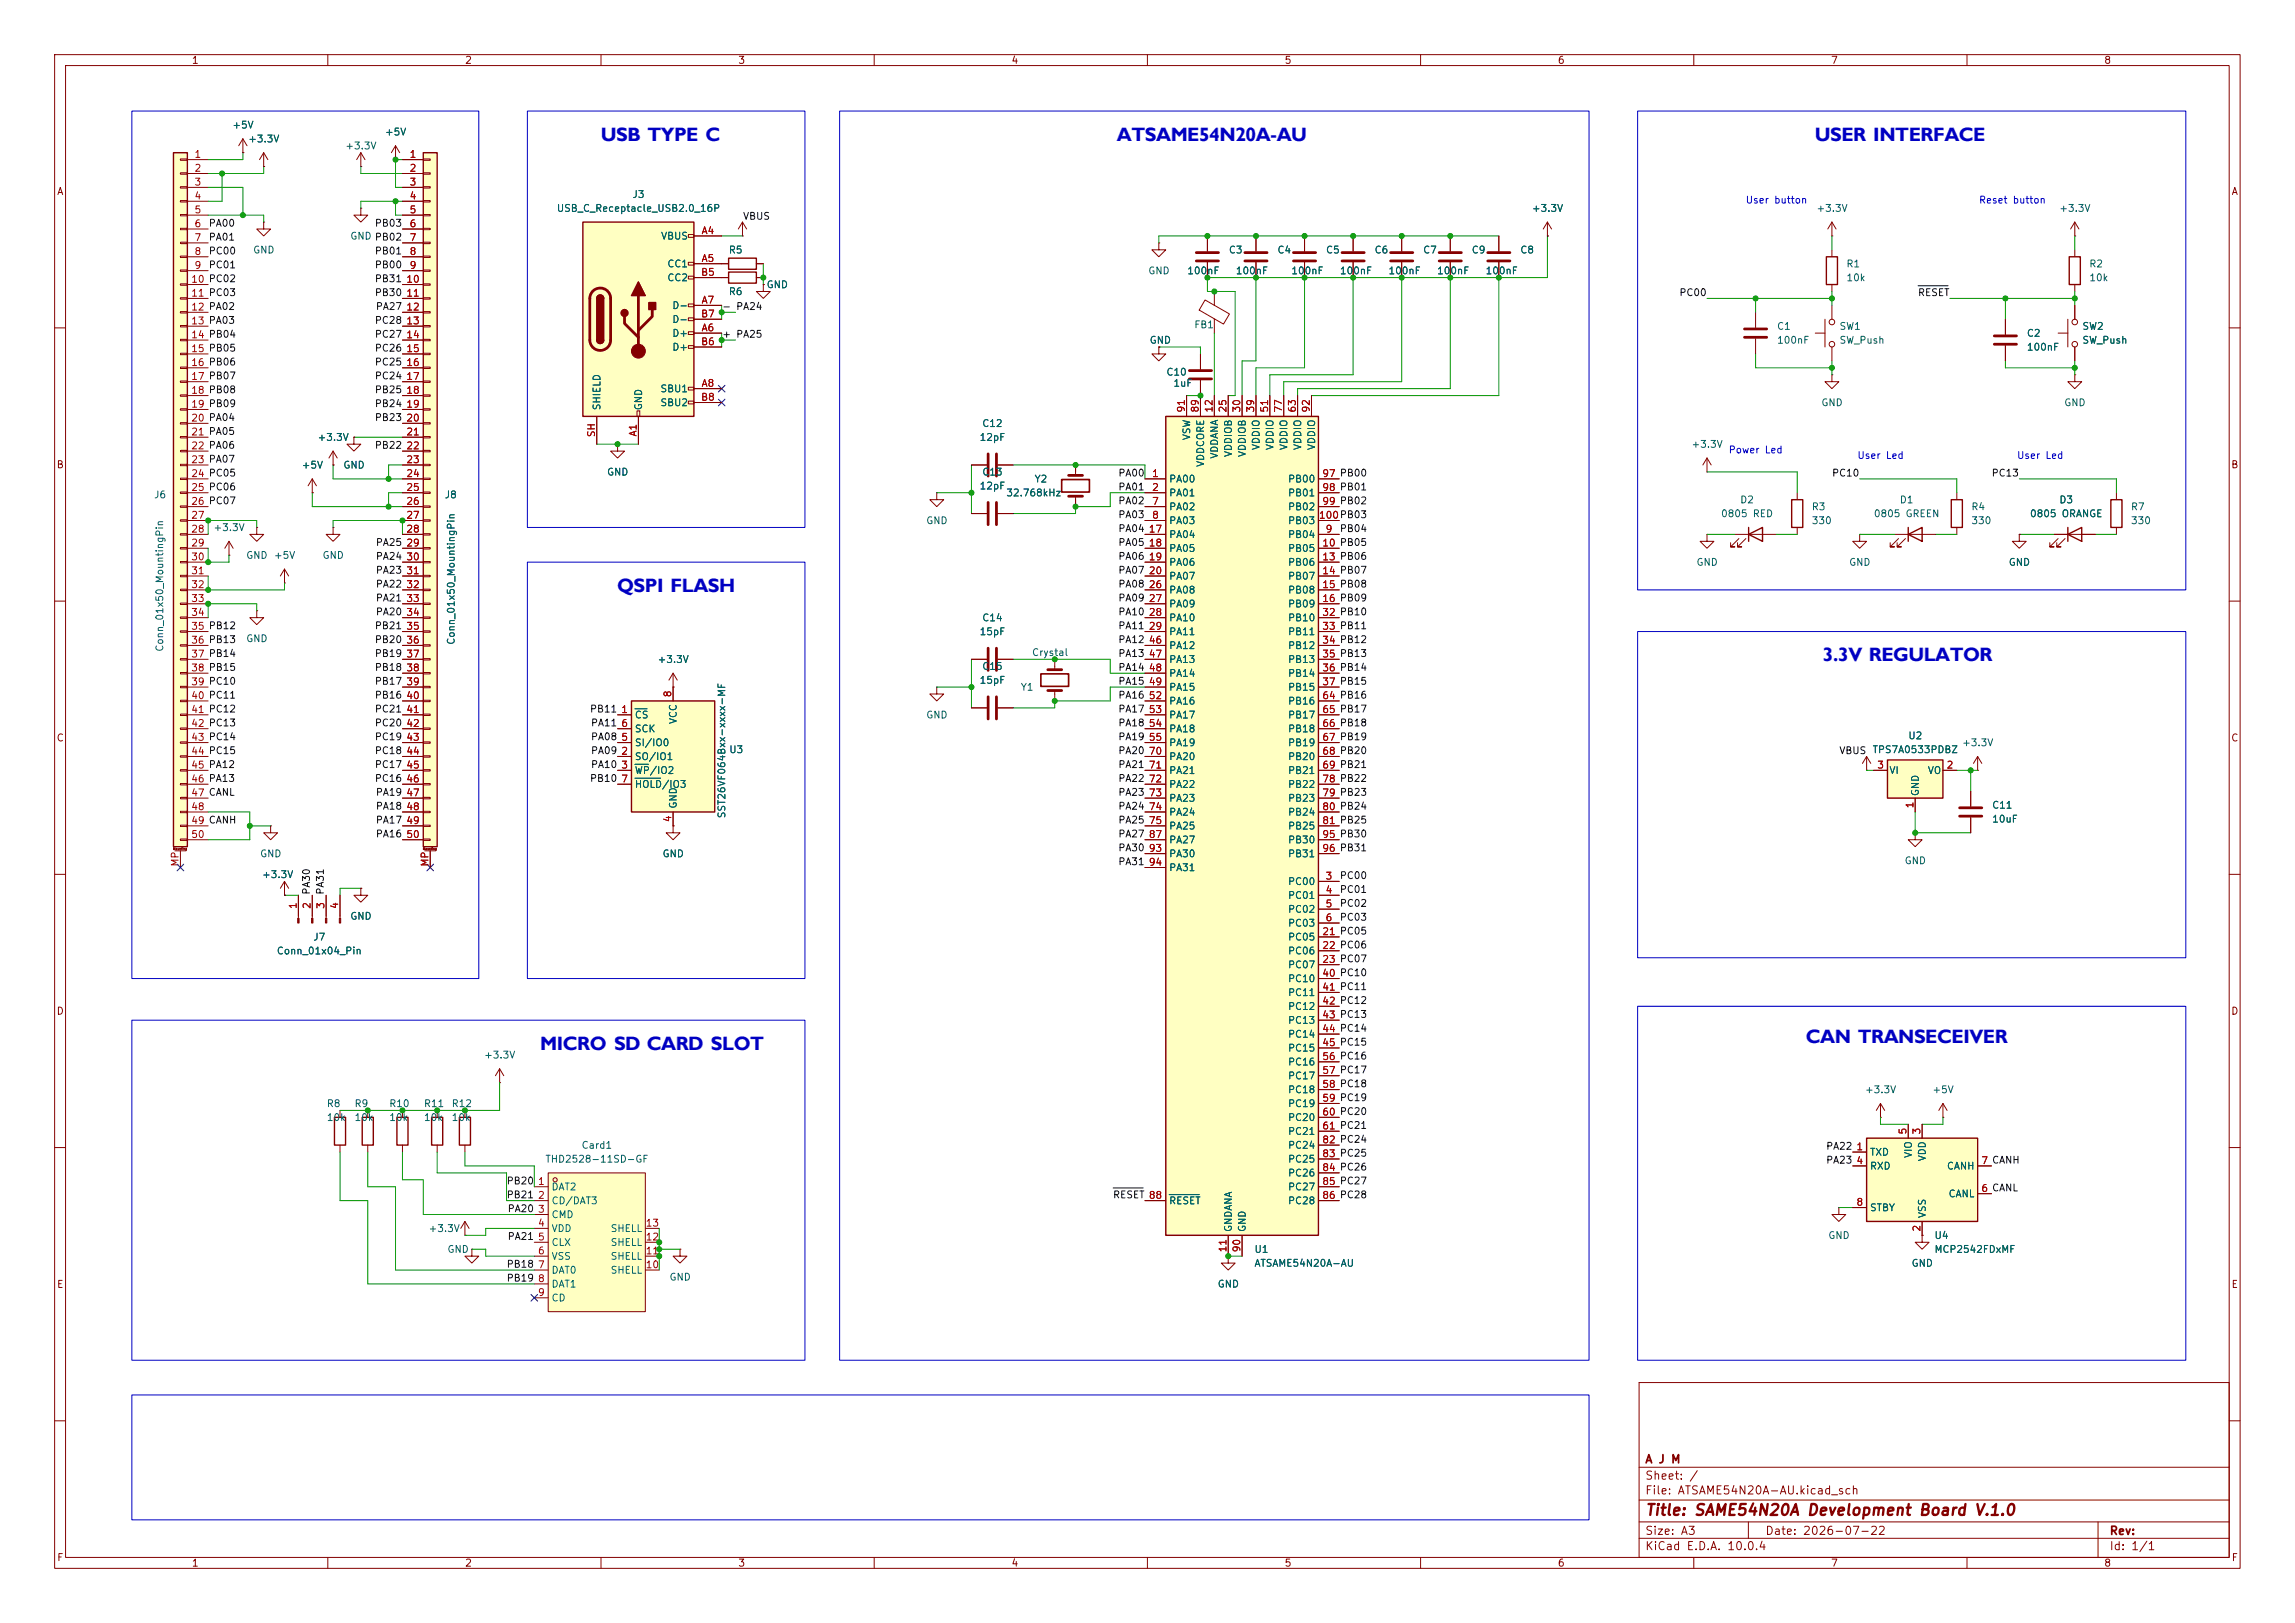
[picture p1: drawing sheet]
<svg xmlns="http://www.w3.org/2000/svg" width="297mm" height="210mm" viewBox="0 0 297 210" stroke-linecap="round" stroke-linejoin="round" font-family="sans-serif">
<defs><g id="words">
<g font-size="2.5" fill="#0000c2">
<text x="77.7" y="18.2">USB TYPE C</text>
<text x="144.5" y="18.2">ATSAME54N20A-AU</text>
<text x="234.9" y="18.2">USER INTERFACE</text>
<text x="79.9" y="76.6">QSPI FLASH</text>
<text x="235.9" y="85.5">3.3V REGULATOR</text>
<text x="69.9" y="135.8">MICRO SD CARD SLOT</text>
<text x="233.7" y="134.9">CAN TRANSECEIVER</text>
</g>
<text font-size="1.4" fill="#840000" x="212.8" y="196.5">Title: SAME54N20A Development Board V.1.0</text>
<g font-size="1.1" fill="#840000">
<text x="212.8" y="191.7">Sheet: /</text>
<text x="212.8" y="189.6">A J M</text>
<text x="212.8" y="193.6">File: ATSAME54N20A-AU.kicad_sch</text>
<text x="212.8" y="200.8">KiCad E.D.A. 10.0.4</text>
<text x="212.8" y="198.9">Size: A3</text>
<text x="228.4" y="198.9">Date: 2026-07-22</text>
<text x="272.9" y="198.9">Rev:</text>
<text x="272.9" y="200.8">Id: 1/1</text>
</g>
<g font-size=".9" fill="#840000">
<text x="24.7" y="8.5">1</text>
<text x="60.1" y="8.5">2</text>
<text x="95.5" y="8.5">3</text>
<text x="130.8" y="8.5">4</text>
<text x="166.2" y="8.5">5</text>
<text x="201.5" y="8.5">6</text>
<text x="236.9" y="8.5">7</text>
<text x="272.2" y="8.5">8</text>
<text x="7.3" y="25.5">A</text>
<text x="288.7" y="25.5">A</text>
<text x="7.2" y="60.8">B</text>
<text x="288.7" y="60.8">B</text>
<text x="7.2" y="96.2">C</text>
<text x="288.7" y="96.2">C</text>
<text x="7.2" y="131.5">D</text>
<text x="288.7" y="131.5">D</text>
<text x="7.3" y="166.9">E</text>
<text x="288.7" y="166.9">E</text>
<text x="7.3" y="202.2">F</text>
<text x="24.7" y="202.9">1</text>
<text x="60.1" y="202.9">2</text>
<text x="95.5" y="202.9">3</text>
<text x="130.8" y="202.9">4</text>
<text x="166.2" y="202.9">5</text>
<text x="201.5" y="202.9">6</text>
<text x="236.9" y="202.9">7</text>
<text x="272.2" y="202.9">8</text>
<text x="288.7" y="202.2">F</text>
</g>
<g font-size=".9" fill="#006464">
<text x="30" y="16.9">+5V</text>
<text x="49.7" y="17.7">+5V</text>
<text x="32" y="18.6">+3.3V</text>
<text x="44.6" y="19.5">+3.3V</text>
<text x="72" y="27.6">USB_C_Receptacle_USB2.0_16P</text>
<text x="81.8" y="25.8">J3</text>
<text x="198.2" y="27.6">+3.3V</text>
<text x="235" y="27.6">+3.3V</text>
<text x="266.4" y="27.6">+3.3V</text>
<text x="32.7" y="33">GND</text>
<text x="45.3" y="31.2">GND PB02</text>
<text x="85.5" y="31.2">VBUS</text>
<text x="86.3" y="34.8">CC1</text>
<text x="94.2" y="33">R5</text>
<text x="148.5" y="35.7">GND</text>
<text x="153.6" y="35.7">100nF</text>
<text x="159" y="33">C3</text>
<text x="159.9" y="35.7">100nF</text>
<text x="165.2" y="33">C4</text>
<text x="167" y="35.7">100nF</text>
<text x="171.5" y="33">C5</text>
<text x="173.3" y="35.7">100nF</text>
<text x="177.8" y="33">C6</text>
<text x="179.6" y="35.7">100nF</text>
<text x="184.1" y="33">C7</text>
<text x="185.9" y="35.7">100nF</text>
<text x="190.4" y="33">C9</text>
<text x="192.2" y="35.7">100nF</text>
<text x="196.7" y="33">C8</text>
<text x="238.9" y="34.8">R1</text>
<text x="270.3" y="34.8">R2</text>
<text x="86.3" y="36.6">CC2</text>
<text x="86.9" y="40.2">D-</text>
<text x="86.9" y="42">D-</text>
<text x="94.2" y="38.4">R6</text>
<text x="99.1" y="37.5">GND</text>
<text x="238.9" y="36.6">10k</text>
<text x="270.3" y="36.6">10k</text>
<text x="86.9" y="43.8">D+</text>
<text x="86.9" y="45.6">D+</text>
<text x="148.7" y="44.7">GND</text>
<text x="154.5" y="42.7">FB1</text>
<text x="229.9" y="42.9">C1</text>
<text x="229.9" y="44.7">100nF</text>
<text x="238" y="42.9">SW1</text>
<text x="238" y="44.7">SW_Push</text>
<text x="262.2" y="43.8">C2</text>
<text x="262.2" y="45.6">100nF</text>
<text x="269.4" y="42.9">SW2</text>
<text x="269.4" y="44.7">SW_Push</text>
<text x="77.9" y="53.2" transform="rotate(-90 77.9 53.2)">SHIELD</text>
<text x="83.3" y="53.2" transform="rotate(-90 83.3 53.2)">GND</text>
<text x="85.4" y="51">SBU1</text>
<text x="85.4" y="52.8">SBU2</text>
<text x="150.9" y="48.8">C10</text>
<text x="151.8" y="50.3">1uF</text>
<text x="235.6" y="52.8">GND</text>
<text x="267.1" y="52.8">GND</text>
<text x="41" y="57.3">+3.3V</text>
<text x="126.7" y="57.3">12pF</text>
<text x="127" y="55.5">C12</text>
<text x="154.2" y="57" transform="rotate(-90 154.2 57)">VSW</text>
<text x="157.8" y="59.4" transform="rotate(-90 157.8 59.4)">VDDANA</text>
<text x="159.6" y="59.2" transform="rotate(-90 159.6 59.2)">VDDIOB</text>
<text x="161.4" y="59.2" transform="rotate(-90 161.4 59.2)">VDDIOB</text>
<text x="163.2" y="58.3" transform="rotate(-90 163.2 58.3)">VDDIO</text>
<text x="165" y="58.3" transform="rotate(-90 165 58.3)">VDDIO</text>
<text x="166.8" y="58.3" transform="rotate(-90 166.8 58.3)">VDDIO</text>
<text x="168.6" y="58.3" transform="rotate(-90 168.6 58.3)">VDDIO</text>
<text x="170.4" y="58.3" transform="rotate(-90 170.4 58.3)">VDDIO</text>
<text x="218.8" y="58.2">+3.3V</text>
<text x="19.9" y="64.7">J6</text>
<text x="39" y="60.9">+5V</text>
<text x="44.4" y="60.9">GND</text>
<text x="57.5" y="64.7">J8</text>
<text x="78.5" y="61.8">GND</text>
<text x="126.7" y="63.5">12pF</text>
<text x="127" y="61.8">C13</text>
<text x="130.1" y="64.4">32.768kHz</text>
<text x="133.8" y="62.6">Y2</text>
<text x="151.2" y="62.6">PA00</text>
<text x="151.2" y="64.4">PA01</text>
<text x="156" y="60.5" transform="rotate(-90 156 60.5)">VDDCORE</text>
<text x="166.6" y="62.6">PB00</text>
<text x="166.6" y="64.4">PB01</text>
<text x="225.1" y="65.3">D2</text>
<text x="245.8" y="65.3">D1</text>
<text x="266.4" y="65.3">D3</text>
<text x="27.6" y="68.9">+3.3V</text>
<text x="119.8" y="68">GND</text>
<text x="151.2" y="66.2">PA02</text>
<text x="151.2" y="68">PA03</text>
<text x="151.2" y="69.8">PA04</text>
<text x="151.2" y="71.6">PA05</text>
<text x="166.6" y="69.8">PB04</text>
<text x="166.6" y="71.6">PB05</text>
<text x="166.6" y="66.2">PB02</text>
<text x="166.6" y="68">PB03</text>
<text x="222.6" y="67.1">0805 RED</text>
<text x="234.4" y="66.2">R3</text>
<text x="234.4" y="68">330</text>
<text x="242.4" y="67.1">0805 GREEN</text>
<text x="255" y="66.2">R4</text>
<text x="255" y="68">330</text>
<text x="262.6" y="67.1">0805 ORANGE</text>
<text x="275.7" y="66.2">R7</text>
<text x="275.7" y="68">330</text>
<text x="31.8" y="72.5">GND</text>
<text x="35.4" y="72.5">+5V</text>
<text x="41.7" y="72.5">GND</text>
<text x="151.2" y="73.4">PA06</text>
<text x="151.2" y="75.2">PA07</text>
<text x="151.2" y="77">PA08</text>
<text x="166.6" y="73.4">PB06</text>
<text x="166.6" y="75.2">PB07</text>
<text x="166.6" y="77">PB08</text>
<text x="219.5" y="73.4">GND</text>
<text x="239.2" y="73.4">GND</text>
<text x="259.9" y="73.4">GND</text>
<text x="31.8" y="83.3">GND</text>
<text x="59.1" y="83.5" transform="rotate(-90 59.1 83.5)">Conn_01x50_MountingPin</text>
<text x="126.7" y="82.4">15pF</text>
<text x="127" y="80.6">C14</text>
<text x="151.2" y="78.8">PA09</text>
<text x="151.2" y="80.6">PA10</text>
<text x="151.2" y="82.4">PA11</text>
<text x="166.6" y="78.8">PB09</text>
<text x="166.6" y="80.6">PB10</text>
<text x="166.6" y="82.4">PB11</text>
<text x="21.3" y="84.4" transform="rotate(-90 21.3 84.4)">Conn_01x50_MountingPin</text>
<text x="85" y="86">+3.3V</text>
<text x="126.7" y="88.7">15pF</text>
<text x="127" y="86.9">C15</text>
<text x="132" y="89.6">Y1</text>
<text x="133.5" y="85.1">Crystal</text>
<text x="151.2" y="84.2">PA12</text>
<text x="151.2" y="86">PA13</text>
<text x="151.2" y="87.8">PA14</text>
<text x="151.2" y="89.6">PA15</text>
<text x="166.6" y="84.2">PB12</text>
<text x="166.6" y="86">PB13</text>
<text x="166.6" y="87.8">PB14</text>
<text x="166.6" y="89.6">PB15</text>
<text x="82.1" y="93.2">CS</text>
<text x="82.1" y="95">SCK</text>
<text x="87.8" y="93.8" transform="rotate(-90 87.8 93.8)">VCC</text>
<text x="119.8" y="93.2">GND</text>
<text x="151.2" y="91.4">PA16</text>
<text x="151.2" y="93.2">PA17</text>
<text x="151.2" y="95">PA18</text>
<text x="166.6" y="91.4">PB16</text>
<text x="166.6" y="93.2">PB17</text>
<text x="166.6" y="95">PB18</text>
<text x="246.9" y="95.9">U2</text>
<text x="82.1" y="98.6">SO/IO1</text>
<text x="82.1" y="100.4">WP/IO2</text>
<text x="82.1" y="96.8">SI/IO0</text>
<text x="94.3" y="97.7">U3</text>
<text x="151.2" y="96.8">PA19</text>
<text x="151.2" y="98.6">PA20</text>
<text x="151.2" y="100.4">PA21</text>
<text x="166.6" y="96.8">PB19</text>
<text x="166.6" y="98.6">PB20</text>
<text x="166.6" y="100.4">PB21</text>
<text x="242.3" y="97.7">TPS7A0533PDBZ</text>
<text x="244.4" y="100.4">VI</text>
<text x="249.4" y="100.4">VO</text>
<text x="253.8" y="96.8">+3.3V</text>
<text x="82.1" y="102.2">HOLD/IO3</text>
<text x="87.8" y="104.7" transform="rotate(-90 87.8 104.7)">GND</text>
<text x="94.1" y="106" transform="rotate(-90 94.1 106)">SST26VF064Bxx-xxxx-MF</text>
<text x="151.2" y="102.2">PA22</text>
<text x="151.2" y="104">PA23</text>
<text x="151.2" y="105.8">PA24</text>
<text x="151.2" y="107.5">PA25</text>
<text x="166.6" y="102.2">PB22</text>
<text x="166.6" y="104">PB23</text>
<text x="166.6" y="105.8">PB24</text>
<text x="166.6" y="107.5">PB25</text>
<text x="248.5" y="103.1" transform="rotate(-90 248.5 103.1)">GND</text>
<text x="257.7" y="104.9">C11</text>
<text x="257.7" y="106.7">10uF</text>
<text x="33.6" y="111.1">GND</text>
<text x="33.8" y="113.8">+3.3V</text>
<text x="85.7" y="111.1">GND</text>
<text x="151.2" y="109.3">PA27</text>
<text x="151.2" y="111.1">PA30</text>
<text x="151.2" y="112.9">PA31</text>
<text x="166.6" y="109.3">PB30</text>
<text x="166.6" y="111.1">PB31</text>
<text x="246.4" y="112">GND</text>
<text x="45.3" y="119.2">GND</text>
<text x="166.6" y="114.7">PC00</text>
<text x="166.6" y="116.5">PC01</text>
<text x="166.6" y="118.3">PC02</text>
<text x="35.7" y="123.7">Conn_01x04_Pin</text>
<text x="40.5" y="121.9">J7</text>
<text x="166.6" y="120.1">PC03</text>
<text x="166.6" y="121.9">PC05</text>
<text x="166.6" y="123.7">PC06</text>
<text x="166.6" y="125.5">PC07</text>
<text x="166.6" y="127.3">PC10</text>
<text x="166.6" y="129.1">PC11</text>
<text x="166.6" y="130.9">PC12</text>
<text x="62.6" y="137.2">+3.3V</text>
<text x="166.6" y="132.7">PC13</text>
<text x="166.6" y="134.5">PC14</text>
<text x="166.6" y="136.3">PC15</text>
<text x="42.2" y="143.5">R8</text>
<text x="45.8" y="143.5">R9</text>
<text x="50.3" y="143.5">R10</text>
<text x="54.8" y="143.5">R11</text>
<text x="58.4" y="143.5">R12</text>
<text x="166.6" y="138.1">PC16</text>
<text x="166.6" y="139.9">PC17</text>
<text x="166.6" y="141.7">PC18</text>
<text x="166.6" y="143.5">PC19</text>
<text x="241.3" y="141.7">+3.3V</text>
<text x="250" y="141.7">+5V</text>
<text x="42.2" y="145.3">10k</text>
<text x="45.8" y="145.3">10k</text>
<text x="50.3" y="145.3">10k</text>
<text x="54.8" y="145.3">10k</text>
<text x="58.4" y="145.3">10k</text>
<text x="75.2" y="148.9">Card1</text>
<text x="166.6" y="145.3">PC20</text>
<text x="166.6" y="147.1">PC21</text>
<text x="166.6" y="148.9">PC24</text>
<text x="241.9" y="149.8">TXD</text>
<text x="247.6" y="149.9" transform="rotate(-90 247.6 149.9)">VIO</text>
<text x="70.5" y="150.7">THD2528-11SD-GF</text>
<text x="71.3" y="154.2">DAT2</text>
<text x="166.6" y="150.7">PC25</text>
<text x="166.6" y="152.4">PC26</text>
<text x="166.6" y="154.2">PC27</text>
<text x="241.9" y="151.6">RXD</text>
<text x="249.4" y="150.3" transform="rotate(-90 249.4 150.3)">VDD</text>
<text x="251.9" y="151.6">CANH</text>
<text x="252.1" y="155.1">CANL</text>
<text x="55.4" y="159.6">+3.3V</text>
<text x="71.3" y="156">CD/DAT3</text>
<text x="71.3" y="157.8">CMD</text>
<text x="71.3" y="159.6">VDD</text>
<text x="71.3" y="161.4">CLX</text>
<text x="78.9" y="161.4">SHELL</text>
<text x="78.9" y="159.6">SHELL</text>
<text x="151.2" y="156">RESET</text>
<text x="159.6" y="159.5" transform="rotate(-90 159.6 159.5)">GNDANA</text>
<text x="161.4" y="159.5" transform="rotate(-90 161.4 159.5)">GND</text>
<text x="166.6" y="156">PC28</text>
<text x="236.5" y="160.5">GND</text>
<text x="241.9" y="156.9">STBY</text>
<text x="249.4" y="157.7" transform="rotate(-90 249.4 157.7)">VSS</text>
<text x="250.3" y="160.5">U4</text>
<text x="57.8" y="162.3">GND</text>
<text x="71.3" y="163.2">VSS</text>
<text x="71.3" y="165">DAT0</text>
<text x="71.3" y="166.8">DAT1</text>
<text x="78.9" y="165">SHELL</text>
<text x="78.9" y="163.2">SHELL</text>
<text x="86.6" y="165.9">GND</text>
<text x="157.5" y="166.8">GND</text>
<text x="162.3" y="164.1">ATSAME54N20A-AU</text>
<text x="162.3" y="162.3">U1</text>
<text x="247.3" y="164.1">GND</text>
<text x="250.3" y="162.3">MCP2542FDxMF</text>
<text x="71.3" y="168.6">CD</text>
</g>
<g font-size=".9" fill="#a90000">
<text x="25.1" y="20.6">1</text>
<text x="25.1" y="22.4">2</text>
<text x="52.9" y="20.6">1</text>
<text x="52.9" y="22.4">2</text>
<text x="25.1" y="24.2">3</text>
<text x="25.1" y="26">4</text>
<text x="25.1" y="27.8">5</text>
<text x="25.1" y="29.6">6</text>
<text x="52.9" y="24.2">3</text>
<text x="52.9" y="26">4</text>
<text x="52.9" y="27.8">5</text>
<text x="52.9" y="29.6">6</text>
<text x="25.1" y="31.4">7</text>
<text x="25.1" y="33.2">8</text>
<text x="25.1" y="35">9</text>
<text x="52.9" y="31.4">7</text>
<text x="52.9" y="33.2">8</text>
<text x="52.9" y="35">9</text>
<text x="90.6" y="35.9">B5</text>
<text x="90.7" y="30.5">A4</text>
<text x="90.7" y="34.1">A5</text>
<text x="24.7" y="36.8">10 PC02</text>
<text x="24.7" y="38.6">11 PC03</text>
<text x="24.7" y="40.4">12 PA02</text>
<text x="52.5" y="36.8">10</text>
<text x="52.5" y="38.6">11</text>
<text x="52.5" y="40.4">12</text>
<text x="90.6" y="41.3">B7</text>
<text x="90.7" y="39.5">A7</text>
<text x="24.7" y="42.2">13 PA03</text>
<text x="24.7" y="44">14 PB04</text>
<text x="24.7" y="45.8">15 PB05</text>
<text x="24.7" y="47.6">16 PB06</text>
<text x="52.5" y="42.2">13</text>
<text x="52.5" y="44">14</text>
<text x="52.5" y="45.8">15</text>
<text x="52.5" y="47.6">16</text>
<text x="90.6" y="44.9">B6</text>
<text x="90.7" y="43.1">A6</text>
<text x="24.7" y="49.4">17 PB07</text>
<text x="24.7" y="51.2">18 PB08</text>
<text x="24.7" y="53">19 PB09</text>
<text x="52.5" y="49.4">17</text>
<text x="52.5" y="51.2">18</text>
<text x="52.5" y="53">19</text>
<text x="90.6" y="52.1">B8</text>
<text x="90.7" y="50.3">A8</text>
<text x="153.5" y="53.5" transform="rotate(-90 153.5 53.5)">91</text>
<text x="155.3" y="53.5" transform="rotate(-90 155.3 53.5)">89</text>
<text x="157.1" y="53.5" transform="rotate(-90 157.1 53.5)">12</text>
<text x="158.9" y="53.5" transform="rotate(-90 158.9 53.5)">25</text>
<text x="160.7" y="53.5" transform="rotate(-90 160.7 53.5)">30</text>
<text x="162.5" y="53.5" transform="rotate(-90 162.5 53.5)">39</text>
<text x="164.3" y="53.5" transform="rotate(-90 164.3 53.5)">51</text>
<text x="166.1" y="53.5" transform="rotate(-90 166.1 53.5)">77</text>
<text x="167.9" y="53.5" transform="rotate(-90 167.9 53.5)">63</text>
<text x="169.7" y="53.5" transform="rotate(-90 169.7 53.5)">92</text>
<text x="24.7" y="54.8">20 PA04</text>
<text x="24.7" y="56.6">21 PA05</text>
<text x="24.7" y="58.4">22 PA06</text>
<text x="52.5" y="54.8">20</text>
<text x="52.5" y="56.6">21</text>
<text x="52.5" y="58.4">22</text>
<text x="77.2" y="56.6" transform="rotate(-90 77.2 56.6)">SH</text>
<text x="82.6" y="56.6" transform="rotate(-90 82.6 56.6)">A1</text>
<text x="24.7" y="60.1">23 PA07</text>
<text x="24.7" y="61.9">24 PC05</text>
<text x="24.7" y="63.7">25 PC06</text>
<text x="24.7" y="65.5">26 PC07</text>
<text x="52.5" y="60.1">23</text>
<text x="52.5" y="61.9">24</text>
<text x="52.5" y="63.7">25</text>
<text x="52.5" y="65.5">26</text>
<text x="149" y="61.9">1</text>
<text x="149" y="63.7">2</text>
<text x="149" y="65.5">7</text>
<text x="171" y="61.9">97 PB00</text>
<text x="171" y="63.7">98 PB01</text>
<text x="171" y="65.5">99 PB02</text>
<text x="171" y="61.9">97</text>
<text x="171" y="63.7">98</text>
<text x="171" y="65.5">99</text>
<text x="24.7" y="67.3">27</text>
<text x="24.7" y="69.1">28</text>
<text x="24.7" y="70.9">29</text>
<text x="52.5" y="67.3">27</text>
<text x="52.5" y="69.1">28</text>
<text x="52.5" y="70.9">29</text>
<text x="148.6" y="69.1">17</text>
<text x="148.6" y="70.9">18</text>
<text x="149" y="67.3">8</text>
<text x="170.6" y="67.3">100PB03</text>
<text x="170.6" y="67.3">100</text>
<text x="171" y="70.9">10 PB05</text>
<text x="171" y="70.9">10</text>
<text x="171.5" y="69.1">9</text>
<text x="24.7" y="72.7">30</text>
<text x="24.7" y="74.5">31</text>
<text x="24.7" y="76.3">32</text>
<text x="52.5" y="72.7">30</text>
<text x="52.5" y="74.5">31</text>
<text x="52.5" y="76.3">32</text>
<text x="148.6" y="72.7">19</text>
<text x="148.6" y="74.5">20</text>
<text x="148.6" y="76.3">26</text>
<text x="171" y="72.7">13 PB06</text>
<text x="171" y="74.5">14 PB07</text>
<text x="171" y="76.3">15 PB08</text>
<text x="171" y="72.7">13</text>
<text x="171" y="74.5">14</text>
<text x="171" y="76.3">15</text>
<text x="24.7" y="78.1">33</text>
<text x="24.7" y="79.9">34</text>
<text x="24.7" y="81.7">35 PB12</text>
<text x="24.7" y="83.5">36 PB13</text>
<text x="52.5" y="78.1">33</text>
<text x="52.5" y="79.9">34</text>
<text x="52.5" y="81.7">35</text>
<text x="52.5" y="83.5">36</text>
<text x="148.6" y="78.1">27</text>
<text x="148.6" y="79.9">28</text>
<text x="148.6" y="81.7">29</text>
<text x="148.6" y="83.5">46</text>
<text x="171" y="78.1">16 PB09</text>
<text x="171" y="79.9">32 PB10</text>
<text x="171" y="81.7">33 PB11</text>
<text x="171" y="83.5">34 PB12</text>
<text x="171" y="78.1">16</text>
<text x="171" y="79.9">32</text>
<text x="171" y="81.7">33</text>
<text x="171" y="83.5">34</text>
<text x="24.7" y="85.3">37 PB14</text>
<text x="24.7" y="87.1">38 PB15</text>
<text x="24.7" y="88.9">39 PC10</text>
<text x="52.5" y="85.3">37</text>
<text x="52.5" y="87.1">38</text>
<text x="52.5" y="88.9">39</text>
<text x="148.6" y="85.3">47</text>
<text x="148.6" y="87.1">48</text>
<text x="148.6" y="88.9">49</text>
<text x="171" y="85.3">35 PB13</text>
<text x="171" y="87.1">36 PB14</text>
<text x="171" y="88.9">37 PB15</text>
<text x="171" y="85.3">35</text>
<text x="171" y="87.1">36</text>
<text x="171" y="88.9">37</text>
<text x="24.7" y="90.7">40 PC11</text>
<text x="24.7" y="92.5">41 PC12</text>
<text x="24.7" y="94.3">42 PC13</text>
<text x="52.5" y="90.7">40</text>
<text x="52.5" y="92.5">41</text>
<text x="52.5" y="94.3">42</text>
<text x="80.3" y="92.5">1</text>
<text x="80.3" y="94.3">6</text>
<text x="87.1" y="90.3" transform="rotate(-90 87.1 90.3)">8</text>
<text x="148.6" y="90.7">52</text>
<text x="148.6" y="92.5">53</text>
<text x="148.6" y="94.3">54</text>
<text x="171" y="90.7">64 PB16</text>
<text x="171" y="92.5">65 PB17</text>
<text x="171" y="94.3">66 PB18</text>
<text x="171" y="90.7">64</text>
<text x="171" y="92.5">65</text>
<text x="171" y="94.3">66</text>
<text x="24.7" y="96.1">43 PC14</text>
<text x="24.7" y="97.9">44 PC15</text>
<text x="24.7" y="99.7">45 PA12</text>
<text x="24.7" y="101.5">46 PA13</text>
<text x="52.5" y="96.1">43</text>
<text x="52.5" y="97.9">44</text>
<text x="52.5" y="99.7">45</text>
<text x="52.5" y="101.5">46</text>
<text x="80.3" y="97.9">2</text>
<text x="80.3" y="99.7">3</text>
<text x="80.3" y="96.1">5</text>
<text x="80.3" y="101.5">7</text>
<text x="148.6" y="96.1">55</text>
<text x="148.6" y="97.9">70</text>
<text x="148.6" y="99.7">71</text>
<text x="148.6" y="101.5">72</text>
<text x="171" y="96.1">67 PB19</text>
<text x="171" y="97.9">68 PB20</text>
<text x="171" y="99.7">69 PB21</text>
<text x="171" y="101.5">78 PB22</text>
<text x="171" y="96.1">67</text>
<text x="171" y="97.9">68</text>
<text x="171" y="99.7">69</text>
<text x="171" y="101.5">78</text>
<text x="242.9" y="99.7">3</text>
<text x="251.8" y="99.7">2</text>
<text x="24.7" y="103.3">47 CANL</text>
<text x="24.7" y="105">48</text>
<text x="24.7" y="106.8">49 CANH</text>
<text x="52.5" y="103.3">47</text>
<text x="52.5" y="105">48</text>
<text x="52.5" y="106.8">49</text>
<text x="87.1" y="106.5" transform="rotate(-90 87.1 106.5)">4</text>
<text x="148.6" y="103.3">73</text>
<text x="148.6" y="105">74</text>
<text x="148.6" y="106.8">75</text>
<text x="171" y="103.3">79 PB23</text>
<text x="171" y="105">80 PB24</text>
<text x="171" y="106.8">81 PB25</text>
<text x="171" y="103.3">79</text>
<text x="171" y="105">80</text>
<text x="171" y="106.8">81</text>
<text x="247.8" y="104.7" transform="rotate(-90 247.8 104.7)">1</text>
<text x="23.3" y="112.2" transform="rotate(-90 23.3 112.2)">MP</text>
<text x="24.7" y="108.6">50</text>
<text x="52.5" y="108.6">50</text>
<text x="55.7" y="112.2" transform="rotate(-90 55.7 112.2)">MP</text>
<text x="148.6" y="108.6">87</text>
<text x="148.6" y="110.4">93</text>
<text x="148.6" y="112.2">94</text>
<text x="171" y="108.6">95 PB30</text>
<text x="171" y="110.4">96 PB31</text>
<text x="171" y="108.6">95</text>
<text x="171" y="110.4">96</text>
<text x="38.6" y="117.7" transform="rotate(-90 38.6 117.7)">1</text>
<text x="40.4" y="117.7" transform="rotate(-90 40.4 117.7)">2</text>
<text x="42.2" y="117.7" transform="rotate(-90 42.2 117.7)">3</text>
<text x="44" y="117.7" transform="rotate(-90 44 117.7)">4</text>
<text x="171.5" y="114">3</text>
<text x="171.5" y="115.8">4</text>
<text x="171.5" y="117.6">5</text>
<text x="171.5" y="119.4">6</text>
<text x="171" y="121.2">21 PC05</text>
<text x="171" y="123">22 PC06</text>
<text x="171" y="124.8">23 PC07</text>
<text x="171" y="121.2">21</text>
<text x="171" y="123">22</text>
<text x="171" y="124.8">23</text>
<text x="171" y="126.6">40 PC10</text>
<text x="171" y="128.4">41 PC11</text>
<text x="171" y="130.2">42 PC12</text>
<text x="171" y="132">43 PC13</text>
<text x="171" y="126.6">40</text>
<text x="171" y="128.4">41</text>
<text x="171" y="130.2">42</text>
<text x="171" y="132">43</text>
<text x="171" y="133.8">44 PC14</text>
<text x="171" y="135.6">45 PC15</text>
<text x="171" y="137.4">56 PC16</text>
<text x="171" y="133.8">44</text>
<text x="171" y="135.6">45</text>
<text x="171" y="137.4">56</text>
<text x="171" y="139.2">57 PC17</text>
<text x="171" y="141">58 PC18</text>
<text x="171" y="142.8">59 PC19</text>
<text x="171" y="139.2">57</text>
<text x="171" y="141">58</text>
<text x="171" y="142.8">59</text>
<text x="171" y="144.6">60 PC20</text>
<text x="171" y="146.4">61 PC21</text>
<text x="171" y="148.2">82 PC24</text>
<text x="171" y="149.9">83 PC25</text>
<text x="171" y="144.6">60</text>
<text x="171" y="146.4">61</text>
<text x="171" y="148.2">82</text>
<text x="171" y="149.9">83</text>
<text x="240.2" y="149.1">1</text>
<text x="246.9" y="146.9" transform="rotate(-90 246.9 146.9)">5</text>
<text x="248.7" y="146.9" transform="rotate(-90 248.7 146.9)">3</text>
<text x="69.5" y="153.5">1</text>
<text x="69.5" y="155.3">2</text>
<text x="148.6" y="155.3">88</text>
<text x="171" y="151.7">84 PC26</text>
<text x="171" y="153.5">85 PC27</text>
<text x="171" y="155.3">86 PC28</text>
<text x="171" y="151.7">84</text>
<text x="171" y="153.5">85</text>
<text x="171" y="155.3">86</text>
<text x="240.2" y="150.8">4</text>
<text x="256.3" y="154.4">6 CANL</text>
<text x="256.3" y="150.8">7 CANH</text>
<text x="256.3" y="154.4">6</text>
<text x="256.3" y="150.8">7</text>
<text x="69.5" y="157.1">3</text>
<text x="69.5" y="158.9">4</text>
<text x="69.5" y="160.7">5</text>
<text x="83.5" y="160.7">12</text>
<text x="83.5" y="158.9">13</text>
<text x="240.2" y="156.2">8</text>
<text x="248.7" y="159.4" transform="rotate(-90 248.7 159.4)">2</text>
<text x="69.5" y="162.5">6</text>
<text x="69.5" y="164.3">7</text>
<text x="69.5" y="166.1">8</text>
<text x="69.5" y="167.9">9</text>
<text x="83.5" y="164.3">10</text>
<text x="83.5" y="162.5">11</text>
<text x="158.9" y="162.1" transform="rotate(-90 158.9 162.1)">11</text>
<text x="160.7" y="162.1" transform="rotate(-90 160.7 162.1)">90</text>
</g>
<g font-size=".9" fill="#0f0f0f">
<text x="26.9" y="29.5">PA00</text>
<text x="48.4" y="29.5">PB03</text>
<text x="96.1" y="28.7">VBUS</text>
<text x="26.9" y="34.9">PC01</text>
<text x="26.9" y="33.1">PC00</text>
<text x="26.9" y="31.3">PA01</text>
<text x="48.4" y="33.1">PB01</text>
<text x="48.4" y="34.9">PB00</text>
<text x="48.4" y="36.7">PB31</text>
<text x="48.4" y="38.5">PB30</text>
<text x="48.6" y="40.3">PA27</text>
<text x="93.4" y="40.3">- PA24</text>
<text x="217.3" y="38.5">PC00</text>
<text x="248.1" y="38.5">RESET</text>
<text x="48.4" y="45.7">PC26</text>
<text x="48.4" y="42.1">PC28</text>
<text x="48.4" y="43.9">PC27</text>
<text x="48.4" y="47.5">PC25</text>
<text x="93.4" y="43.9">+ PA25</text>
<text x="48.4" y="52.9">PB24</text>
<text x="48.4" y="49.3">PC24</text>
<text x="48.4" y="51.1">PB25</text>
<text x="48.4" y="54.7">PB23</text>
<text x="48.4" y="58.3">PB22</text>
<text x="144.6" y="61.9">PA00</text>
<text x="144.6" y="63.7">PA01</text>
<text x="144.6" y="65.5">PA02</text>
<text x="237" y="61.9">PC10</text>
<text x="257.7" y="61.9">PC13</text>
<text x="48.6" y="70.9">PA25</text>
<text x="144.6" y="69.1">PA04</text>
<text x="144.6" y="67.3">PA03</text>
<text x="144.6" y="70.9">PA05</text>
<text x="173.3" y="69.1">PB04</text>
<text x="48.6" y="74.4">PA23</text>
<text x="48.6" y="76.2">PA22</text>
<text x="48.6" y="72.7">PA24</text>
<text x="144.6" y="76.2">PA08</text>
<text x="144.6" y="74.4">PA07</text>
<text x="144.6" y="72.7">PA06</text>
<text x="48.4" y="81.6">PB21</text>
<text x="48.4" y="83.4">PB20</text>
<text x="48.6" y="79.8">PA20</text>
<text x="48.6" y="78">PA21</text>
<text x="144.6" y="81.6">PA11</text>
<text x="144.6" y="78">PA09</text>
<text x="144.6" y="79.8">PA10</text>
<text x="144.6" y="83.4">PA12</text>
<text x="48.4" y="88.8">PB17</text>
<text x="48.4" y="85.2">PB19</text>
<text x="48.4" y="87">PB18</text>
<text x="144.6" y="85.2">PA13</text>
<text x="144.6" y="87">PA14</text>
<text x="144.6" y="88.8">PA15</text>
<text x="48.4" y="90.6">PB16</text>
<text x="48.4" y="94.2">PC20</text>
<text x="48.4" y="92.4">PC21</text>
<text x="76.3" y="92.4">PB11</text>
<text x="76.4" y="94.2">PA11</text>
<text x="144.6" y="92.4">PA17</text>
<text x="144.6" y="94.2">PA18</text>
<text x="144.6" y="90.6">PA16</text>
<text x="48.4" y="99.6">PC17</text>
<text x="48.4" y="101.4">PC16</text>
<text x="48.4" y="97.8">PC18</text>
<text x="48.4" y="96">PC19</text>
<text x="76.3" y="101.4">PB10</text>
<text x="76.4" y="96">PA08</text>
<text x="76.4" y="99.6">PA10</text>
<text x="76.4" y="97.8">PA09</text>
<text x="144.6" y="97.8">PA20</text>
<text x="144.6" y="96">PA19</text>
<text x="144.6" y="99.6">PA21</text>
<text x="144.6" y="101.4">PA22</text>
<text x="238" y="97.8">VBUS</text>
<text x="48.6" y="103.2">PA19</text>
<text x="48.6" y="106.8">PA17</text>
<text x="48.6" y="105">PA18</text>
<text x="144.6" y="105">PA24</text>
<text x="144.6" y="106.8">PA25</text>
<text x="144.6" y="103.2">PA23</text>
<text x="48.6" y="108.6">PA16</text>
<text x="144.6" y="110.4">PA30</text>
<text x="144.6" y="112.2">PA31</text>
<text x="144.6" y="108.6">PA27</text>
<text x="173.3" y="114">PC00</text>
<text x="40.3" y="115.8" transform="rotate(-90 40.3 115.8)">PA30</text>
<text x="42.1" y="115.8" transform="rotate(-90 42.1 115.8)">PA31</text>
<text x="173.3" y="117.6">PC02</text>
<text x="173.3" y="119.3">PC03</text>
<text x="173.3" y="115.8">PC01</text>
<text x="236.2" y="149">PA22</text>
<text x="65.5" y="155.3">PB21</text>
<text x="65.5" y="153.5">PB20</text>
<text x="144" y="155.3">RESET 88</text>
<text x="236.2" y="150.8">PA23</text>
<text x="65.6" y="160.7">PA21</text>
<text x="65.6" y="157.1">PA20</text>
<text x="65.5" y="166">PB19</text>
<text x="65.5" y="164.2">PB18</text>
</g>
<g font-size=".9" fill="#0000c2">
<text x="225.8" y="26.6">User button</text>
<text x="256" y="26.6">Reset button</text>
<text x="223.6" y="58.9">Power Led</text>
<text x="240.3" y="59.6">User Led</text>
<text x="260.9" y="59.6">User Led</text>
</g>
<g font-size=".3" fill="#840000">
<text x="22.4" y="110">Mounting</text>
<text x="54.7" y="110">Mounting</text>
</g>
</g></defs>
<g fill="none" stroke="#840000" stroke-width=".13">
<path d="M7.1 7.1h282.8v195.8h-282.8zM8.5 8.5h280v193h-280zM42.4 7.1v1.4M77.8 7.1v1.4M113.1 7.1v1.4M148.5 7.1v1.4M183.8 7.1v1.4M219.2 7.1v1.4M254.6 7.1v1.4M200.3 30.5h.1M200.3 28.7l-.6 .9M200.3 28.7l.5 .9"/>
<path d="M200.3 28.7v1.8M237.1 39.5v1.8M7.1 42.4h1.4M79.9 57.5v.9h.9l-.9 .9-.9-.9h.9M79.9 57.5h.1M234.9 43.1h1.3M236.2 41.3v3.6M237.1 44.9v1.8M288.5 42.4h1.4M7.1 77.8h1.4M288.5 77.8h1.4M255.9 99.7h.1"/>
<path d="M255.9 97.9l-.5 .9M255.9 97.9l.6 .9M255.9 97.9v1.8M7.1 113.1h1.4M36.8 115.8h.1M36.8 114l-.5 .9M36.8 114l.6 .9M36.8 114v1.8M46.7 114.9v.9h.9l-.9 .9-.9-.9h.9M46.7 114.9h.1M247.8 107.8v.9h.9l-.9 .9-.8-.9h.8M247.8 107.8h.1"/>
<path d="M255 102.4v1.9M255 105.8v2M288.5 113.1h1.4M7.1 148.5h1.4M238 156.3v.9h.9l-.9 .8-.9-.8h.9M238 156.3h.1M248.7 159.8v.9h.9l-.9 .9-.9-.9h.9M248.7 159.8h.1M288.5 148.5h1.4M212.1 178.9h76.4v22.6h-76.4zM7.1 183.8h1.4M212.1 199h76.4"/>
<path d="M212.1 196.9h76.4M212.1 194.1h76.4M212.1 189.9h76.4M226.3 196.9v2.1M271.5 196.9v4.6M288.5 183.8h1.4M42.4 201.5v1.4M77.8 201.5v1.4M113.1 201.5v1.4M148.5 201.5v1.4M183.8 201.5v1.4M219.2 201.5v1.4"/>
<path d="M254.6 201.5v1.4"/>
<circle cx="237.1" cy="41.7" r=".36"/>
<circle cx="237.1" cy="44.5" r=".36"/>
</g>
<path d="M253.6 104.5h2.9M253.6 105.6h2.9" fill="none" stroke="#840000" stroke-width=".36"/>
<path d="M22.5 19.8h1.7v89.8h-1.7z" fill="#ffffc2"/>
<path d="M22.5 19.8h1.7v89.8h-1.7zM267.8 33.2h1.4v3.6h-1.4zM267.6 69.1l1.8-.9v1.8zM267.6 68.2v1.8M273.2 64.7h1.4v3.5h-1.4z" fill="none" stroke="#840000" stroke-width=".18"/>
<g fill="none" stroke="#840000" stroke-width=".13">
<path d="M23.3 20.6h.9v.1h-.9zM23.3 22.4h.9v.1h-.9zM23.3 24.2h.9v.1h-.9zM23.3 26h.9v.1h-.9zM23.3 27.7h.9v.2h-.9zM23.3 29.5h.9v.2h-.9zM23.3 31.3h.9v.2h-.9zM23.3 33.1h.9v.2h-.9zM23.3 34.9h.9v.2h-.9zM23.3 36.7h.9v.2h-.9zM23.3 38.5h.9v.2h-.9zM24.2 20.7h2.7"/>
<path d="M24.2 22.5h2.7M24.2 24.2h2.7M24.2 26h2.7M24.2 27.8h2.7M24.2 29.6h2.7M24.2 31.4h2.7M24.2 33.2h2.7M24.2 35h2.7M24.2 36.8h2.7M24.2 38.6h2.7M194 30.5v2M194 33.9v2"/>
<path d="M268.5 32.3v.9M268.5 36.8v.9M23.3 40.3h.9v.2h-.9zM23.3 42.1h.9v.2h-.9zM23.3 43.9h.9v.2h-.9zM23.3 45.7h.9v.2h-.9zM23.3 47.5h.9v.2h-.9zM23.3 49.3h.9v.2h-.9zM23.3 51.1h.9v.2h-.9zM23.3 52.9h.9v.2h-.9zM23.3 54.7h.9v.2h-.9zM23.3 56.5h.9v.2h-.9z"/>
<path d="M23.3 58.3h.9v.2h-.9zM24.2 40.4h2.7M24.2 42.2h2.7M24.2 44h2.7M24.2 45.8h2.7M24.2 47.6h2.7M24.2 49.4h2.7M24.2 51.2h2.7M24.2 53h2.7M24.2 54.8h2.7M24.2 56.6h2.7M24.2 58.4h2.7"/>
<path d="M23.3 60.1h.9v.2h-.9zM23.3 61.9h.9v.2h-.9zM23.3 63.7h.9v.1h-.9zM23.3 65.5h.9v.1h-.9zM23.3 67.3h.9v.1h-.9zM23.3 69.1h.9v.1h-.9zM23.3 70.9h.9v.1h-.9zM23.3 72.6h.9v.2h-.9zM23.3 74.4h.9v.2h-.9zM23.3 76.2h.9v.2h-.9zM23.3 78h.9v.2h-.9zM23.3 79.8h.9v.2h-.9z"/>
<path d="M24.2 60.2h2.7M24.2 62h2.7M24.2 63.8h2.7M24.2 65.6h2.7M24.2 67.4h2.7M24.2 69.1h2.7M24.2 70.9h2.7M24.2 72.7h2.7M24.2 74.5h2.7M24.2 76.3h2.7M24.2 78.1h2.7M24.2 79.9h2.7"/>
<path d="M240.7 69.1v.9h.9l-.9 .9-.9-.9h.9M240.7 69.1h.1M261.3 69.1v.9h.9l-.9 .9-.9-.9h.9M261.3 69.1h.1M265.8 69.1h5.4M266.3 69.7l-1 1.1h.5h-.5v-.6M267.2 69.7l-1 1.1h.5h-.5v-.6M273.9 63.8v.9M273.9 68.2v.9M23.3 81.6h.9v.2h-.9zM23.3 83.4h.9v.2h-.9zM23.3 85.2h.9v.2h-.9z"/>
<path d="M23.3 87h.9v.2h-.9zM23.3 88.8h.9v.2h-.9zM23.3 90.6h.9v.2h-.9zM23.3 92.4h.9v.2h-.9zM23.3 94.2h.9v.2h-.9zM23.3 96h.9v.2h-.9zM23.3 97.8h.9v.2h-.9zM23.3 99.6h.9v.2h-.9zM24.2 81.7h2.7M24.2 83.5h2.7M24.2 85.3h2.7M24.2 87.1h2.7"/>
<path d="M24.2 88.9h2.7M24.2 90.7h2.7M24.2 92.5h2.7M24.2 94.3h2.7M24.2 96.1h2.7M24.2 97.9h2.7M24.2 99.7h2.7M22.6 110.1h1.5M23.3 101.4h.9v.2h-.9zM23.3 103.2h.9v.2h-.9zM23.3 105h.9v.2h-.9zM23.3 106.8h.9v.2h-.9z"/>
<path d="M23.3 108.6h.9v.1h-.9zM23.3 110.1v2.2M24.2 101.5h2.7M24.2 103.3h2.7M24.2 105.1h2.7M24.2 106.9h2.7M24.2 108.7h2.7M38.6 115.8v3M40.4 115.8v3M42.2 115.8v3M44 115.8v3"/>
</g>
<g fill="#840000" stroke="#840000" stroke-width=".13">
<path d="M38.5 118.8h.2v.6h-.2z"/>
<path d="M40.3 118.8h.2v.6h-.2z"/>
<path d="M42.1 118.8h.2v.6h-.2z"/>
<path d="M43.9 118.8h.2v.6h-.2z"/>
</g>
<path d="M192.5 32.7h2.9M192.5 33.8h2.9" fill="none" stroke="#840000" stroke-width=".36"/>
<path d="M75.4 28.7h14.4v25.2h-14.4z" fill="#ffffc2"/>
<g fill="none" stroke="#840000" stroke-width=".13">
<path d="M89.1 30.4h.7v.3h-.7zM89.1 33.9h.7v.4h-.7zM89.1 35.7h.7v.4h-.7zM89.1 39.3h.7v.4h-.7zM89.8 30.5h3.6M89.8 34.1h3.6M89.8 39.5h3.6M89.8 35.9h3.6M98.8 36.8v.9h.9l-.9 .9-.9-.9h.9M98.8 36.8h.1M237.1 30.5h.1M237.1 28.7v1.8"/>
<path d="M237.1 32.3v.9M237.1 36.8v.9M237.1 28.7l-.6 .9M237.1 28.7l.5 .9M268.5 30.5h.1M268.5 28.7l-.5 .9M268.5 28.7l.5 .9M268.5 28.7v1.8M77.2 53.9v3.6M82.4 53.2h.4v.7h-.4zM82.6 53.9v3.6M89.1 41.1h.7v.4h-.7z"/>
<path d="M89.1 42.9h.7v.4h-.7zM89.1 44.7h.7v.4h-.7zM89.1 50.1h.7v.4h-.7zM89.1 51.9h.7v.4h-.7zM89.8 43.1h3.6M89.8 50.3h3.6M89.8 44.9h3.6M89.8 41.3h3.6M89.8 52.1h3.6M220.9 69.1v.9h.9l-.9 .9-.9-.9h.9M220.9 69.1h.1"/>
</g>
<path d="M75.4 28.7h14.4v25.2h-14.4zM77.2 38.6a.45 .45 0 0 1 .5-.4 .45 .45 0 0 1 .4 .4M236.4 33.2h1.4v3.6h-1.4zM77.2 44a.45 .45 0 0 0 .5 .4 .45 .45 0 0 0 .4-.4" fill="none" stroke="#840000" stroke-width=".18"/>
<path d="M76.7 37.7a1.35 1.35 0 0 1 1.5-.3 1.35 1.35 0 0 1 .8 1.2v5.4a1.35 1.35 0 0 1-1.3 1.3 1.35 1.35 0 0 1-1.4-1.3v-5.5l.2-.4zM82.6 38.3v7.1M80.8 40.9v.9l1.8 1.8M84.4 40.1v.8l-1.8 1.8" fill="none" stroke="#840000" stroke-width=".36"/>
<g fill="#840000" stroke="#840000" stroke-width=".18">
<path d="M77.2 38.6h.9v5.4h-.9z"/>
<path d="M77.4 38.3a.45 .45 0 0 1 .4-.1 .45 .45 0 0 1 .3 .4h-.9z"/>
<path d="M77.2 44h.9a.45 .45 0 0 1-.4 .4 .45 .45 0 0 1-.5-.4z"/>
<path d="M82.6 36.5l.9 1.8h-1.8z"/>
<path d="M84 39.2h.9v.9h-.9z"/>
<circle cx="80.8" cy="40.5" r=".45"/>
</g>
<circle cx="82.6" cy="45.4" r=".9" fill="#840000" stroke="#840000" stroke-width=".13"/>
<path d="M70.9 151.8h12.6v17.9h-12.6z" fill="#ffffc2"/>
<g fill="none" stroke="#840000" stroke-width=".13">
<path d="M150 31.4v.9h.9l-.9 .9-.9-.9h.9M150 31.4h.1M156.3 30.5v2M156.3 33.9v2M162.5 30.5v2M162.5 33.9v2M268.5 39.5v1.8M155.4 45.8v2M155.4 49.2v2M220.9 59.3l-.5 .9M220.9 59.3l.5 .9M220.9 59.3v1.8"/>
<path d="M259.5 41.3v2M259.5 44.7v2M266.3 43.1h1.3M267.6 41.3v3.6M268.5 48.5v.9h.9l-.9 .9-.9-.9h.9M268.5 48.5h.1M268.5 44.9v1.8M220.9 61.1h.1M224.5 69.1h5.4M225 69.7l-1 1.1h.5h-.5v-.6M225.9 69.7l-1 1.1h.5h-.5v-.6M232.6 63.8v.9"/>
<path d="M232.6 68.2v.9M245.2 69.1h5.3M245.7 69.7l-1.1 1.1h.6h-.6v-.6M246.6 69.7l-1.1 1.1h.6h-.6v-.6M253.2 63.8v.9M253.2 68.2v.9M64.7 138.3l-.6 .9M64.7 138.3l.5 .9M64.7 138.3v1.8M44 143.7v.9M44 148.2v.9M47.6 143.7v.9"/>
<path d="M47.6 148.2v.9M52.1 143.7v.9M52.1 148.2v.9M56.6 143.7v.9M56.6 148.2v.9M60.2 159.8h.1M60.2 158l-.6 .9M60.2 158l.5 .9M60.2 143.7v.9M60.2 148.2v.9M60.2 158v1.8M64.7 140.1h.1"/>
<path d="M69.1 153.6h1.8M69.1 155.4h1.8M69.1 157.2h1.8M69.1 158.9h1.8M70.9 151.8h12.6v17.9h-12.6zM83.5 158.9h1.8M61.1 161.6v.9h.9l-.9 .9-.9-.9h.9M61.1 161.6h.1M69.1 160.7h1.8M69.1 162.5h1.8M69.1 164.3h1.8M69.1 166.1h1.8"/>
<path d="M69.1 167.9h1.8M83.5 160.7h1.8M83.5 162.5h1.8M83.5 164.3h1.8M88 161.6v.9h.9l-.9 .9-.9-.9h.9M88 161.6h.1"/>
<circle cx="268.5" cy="41.7" r=".36"/>
<circle cx="268.5" cy="44.5" r=".36"/>
<circle cx="71.8" cy="152.7" r=".27"/>
</g>
<path d="M226.3 69.1l1.8-.9v1.8zM226.3 68.2v1.8M231.9 64.7h1.4v3.5h-1.4zM247 69.1l1.7-.9v1.8zM247 68.2v1.8M252.5 64.7h1.5v3.5h-1.5zM43.3 144.6h1.4v3.6h-1.4zM46.9 144.6h1.4v3.6h-1.4zM51.4 144.6h1.4v3.6h-1.4zM55.9 144.6h1.4v3.6h-1.4zM59.4 144.6h1.5v3.6h-1.5z" fill="none" stroke="#840000" stroke-width=".18"/>
<path d="M154.8 32.7h2.9M154.8 33.8h2.9M161.1 32.7h2.9M161.1 33.8h2.9M153.9 48h2.9M153.9 49h2.9M258.1 43.5h2.9M258.1 44.5h2.9" fill="none" stroke="#840000" stroke-width=".36"/>
<path d="M150.9 53.9h19.7v105.9h-19.7z" fill="#ffffc2"/>
<path d="M150.9 53.9h19.7v105.9h-19.7z" fill="none" stroke="#840000" stroke-width=".18"/>
<g fill="none" stroke="#840000" stroke-width=".13">
<path d="M168.8 30.5v2M168.8 33.9v2M153.6 51.2v2.7M155.4 51.2v2.7M157.2 51.2v2.7M158.9 51.2v2.7M160.7 51.2v2.7M162.5 51.2v2.7M164.3 51.2v2.7M166.1 51.2v2.7M167.9 51.2v2.7M169.7 51.2v2.7"/>
<path d="M227.2 40.4v2M227.2 43.8v2M237.1 48.5v.9h.9l-.9 .9-.9-.9h.9M237.1 48.5h.1M29.6 71.8h.1M29.6 70l-.5 .9M29.6 70l.6 .9M29.6 70v1.8M36.8 75.4h.1M36.8 73.6l-.5 .9M36.8 73.6l.6 .9M36.8 73.6v1.8"/>
<path d="M40.4 63.8h.1M40.4 62l-.5 .9M40.4 62l.5 .9M40.4 62v1.8M148.2 62h2.7M148.2 63.8h2.7M148.2 65.6h2.7M148.2 67.4h2.7M148.2 69.1h2.7M148.2 70.9h2.7M148.2 72.7h2.7M148.2 74.5h2.7"/>
<path d="M148.2 76.3h2.7M148.2 78.1h2.7M148.2 79.9h2.7M170.6 62h2.7M170.6 63.8h2.7M170.6 65.6h2.7M170.6 67.4h2.7M170.6 69.1h2.7M170.6 70.9h2.7M170.6 72.7h2.7M170.6 74.5h2.7M170.6 76.3h2.7"/>
<path d="M170.6 78.1h2.7M170.6 79.9h2.7M148.2 81.7h2.7M148.2 83.5h2.7M148.2 85.3h2.7M148.2 87.1h2.7M148.2 88.9h2.7M148.2 90.7h2.7M148.2 92.5h2.7M148.2 94.3h2.7M148.2 96.1h2.7M148.2 97.9h2.7"/>
<path d="M148.2 99.7h2.7M170.6 81.7h2.7M170.6 83.5h2.7M170.6 85.3h2.7M170.6 87.1h2.7M170.6 88.9h2.7M170.6 90.7h2.7M170.6 92.5h2.7M170.6 94.3h2.7M170.6 96.1h2.7M170.6 97.9h2.7M170.6 99.7h2.7"/>
<path d="M148.2 101.5h2.7M148.2 103.3h2.7M148.2 105.1h2.7M148.2 106.9h2.7M148.2 108.7h2.7M148.2 110.5h2.7M148.2 112.3h2.7M170.6 114h2.7M170.6 115.8h2.7M170.6 117.6h2.7M170.6 119.4h2.7M170.6 101.5h2.7"/>
<path d="M170.6 103.3h2.7M170.6 105.1h2.7M170.6 106.9h2.7M170.6 108.7h2.7M170.6 110.5h2.7M170.6 121.2h2.7M170.6 123h2.7M170.6 124.8h2.7M170.6 126.6h2.7M170.6 128.4h2.7M170.6 130.2h2.7M170.6 132h2.7"/>
<path d="M170.6 133.8h2.7M170.6 135.6h2.7M170.6 137.4h2.7M170.6 139.2h2.7M148.2 155.4h2.7M158.9 159.8v2.7M160.7 159.8v2.7M170.6 141h2.7M170.6 142.8h2.7M170.6 144.6h2.7M170.6 146.4h2.7M170.6 148.2h2.7"/>
<path d="M170.6 150h2.7M170.6 151.8h2.7M170.6 153.6h2.7M170.6 155.4h2.7M158.9 162.5v.9h.9l-.9 .9-.9-.9h.9M158.9 162.5h.1"/>
</g>
<path d="M151.3 154.6h3.9" fill="none" stroke="#006464" stroke-width=".13"/>
<path d="M167.4 32.7h2.9M167.4 33.8h2.9M225.8 42.6h2.8M225.8 43.6h2.8" fill="none" stroke="#840000" stroke-width=".36"/>
<path d="M81.7 90.7h10.8v14.4h-10.8z" fill="#ffffc2"/>
<path d="M81.7 90.7h10.8v14.4h-10.8z" fill="none" stroke="#840000" stroke-width=".18"/>
<g fill="none" stroke="#840000" stroke-width=".13">
<path d="M175.1 30.5v2M175.1 33.9v2M187.7 30.5v2M187.7 33.9v2M79.9 92.5h1.8M79.9 97.9h1.8M79.9 99.7h1.8M79.9 96.1h1.8M79.9 94.3h1.8M87.1 88.9h.1M87.1 87.1v3.6M87.1 87.1l-.5 .9"/>
<path d="M87.1 87.1l.5 .9M121.2 88.9v.9h.9l-.9 .9-.9-.9h.9M121.2 88.9h.1M125.7 91.6h2M129.1 91.6h2M35 106.9v.9h.9l-.9 .9-.9-.9h.9M35 106.9h.1M79.9 101.5h1.8M87.1 106.9v.9h.9l-.9 .9-.9-.9h.9M87.1 106.9h.1M87.1 105.1v1.8M243.4 144.6h.1"/>
<path d="M243.4 142.8l-.6 .9M243.4 142.8l.5 .9M243.4 142.8v1.8M251.4 144.6h.1M251.4 142.8l-.5 .9M251.4 142.8l.6 .9M251.4 142.8v1.8"/>
</g>
<path d="M82.2 91.7h1.5M82.2 98.9h1.7M82.2 100.7h3.3" fill="none" stroke="#006464" stroke-width=".13"/>
<path d="M173.7 32.7h2.8M173.7 33.8h2.8M186.2 32.7h2.9M186.2 33.8h2.9M127.9 90.2v2.8M129 90.2v2.8" fill="none" stroke="#840000" stroke-width=".36"/>
<path d="M244.3 98.3h7.1v5h-7.1z" fill="#ffffc2"/>
<path d="M244.3 98.3h7.1v5h-7.1z" fill="none" stroke="#840000" stroke-width=".18"/>
<g fill="none" stroke="#840000" stroke-width=".13">
<path d="M155.9 38.8l3.2 1.8-.8 1.3-3.1-1.8zM157.2 37.7v1.8M181.4 30.5v2M181.4 33.9v2M43.1 58.4l-.5 .9M43.1 58.4l.5 .9M43.1 58.4v1.8M45.8 56.6v.9h.9l-.9 .9-.9-.9h.9M45.8 56.6h.1M150 44.9v.9h.9l-.9 .9-.9-.9h.9M150 44.9h.1M157.2 41.3v1.8"/>
<path d="M33.2 79v.9h.9l-.9 .9-.9-.9h.9M33.2 79h.1M43.1 68.2v.9h.9l-.9 .9-.9-.9h.9M43.1 68.2h.1M43.1 60.2h.1M241.6 99.7h.1M241.6 97.9l-.6 .9M241.6 97.9l.5 .9M241.6 97.9v1.8M242.5 99.7h1.8M251.4 99.7h1.8M247.8 103.3v1.8"/>
</g>
<path d="M180 32.7h2.8M180 33.8h2.8" fill="none" stroke="#840000" stroke-width=".36"/>
<path d="M54.8 19.8h1.8v89.8h-1.8z" fill="#ffffc2"/>
<path d="M54.8 19.8h1.8v89.8h-1.8zM94.3 33.4h3.6v1.4h-3.6z" fill="none" stroke="#840000" stroke-width=".18"/>
<g fill="none" stroke="#840000" stroke-width=".13">
<path d="M31.4 19.8h.1M31.4 18l-.5 .9M31.4 18l.6 .9M31.4 18v1.8M34.1 19.8l-.5 .9M34.1 19.8l.6 .9M34.1 19.8v1.8M46.7 19.8l-.5 .9M46.7 19.8l.5 .9M46.7 19.8v1.8M51.2 18.9l-.6 .9M51.2 18.9l.5 .9"/>
<path d="M51.2 18.9v1.8M34.1 28.7v.9h.9l-.9 .9-.9-.9h.9M34.1 28.7h.1M34.1 21.6h.1M46.7 26.9v.9h.9l-.9 .9-.9-.9h.9M46.7 26.9h.1M46.7 21.6h.1M51.2 20.7h.1M52.1 20.7h2.7M52.1 22.5h2.7M52.1 24.2h2.7M52.1 26h2.7"/>
<path d="M52.1 27.8h2.7M52.1 29.6h2.7M52.1 31.4h2.7M52.1 33.2h2.7M52.1 35h2.7M52.1 36.8h2.7M52.1 38.6h2.7M54.8 20.6h.9v.1h-.9zM54.8 22.4h.9v.1h-.9zM54.8 24.2h.9v.1h-.9zM54.8 26h.9v.1h-.9zM54.8 27.7h.9v.2h-.9z"/>
<path d="M54.8 29.5h.9v.2h-.9zM54.8 31.3h.9v.2h-.9zM54.8 33.1h.9v.2h-.9zM54.8 34.9h.9v.2h-.9zM54.8 36.7h.9v.2h-.9zM54.8 38.5h.9v.2h-.9zM93.4 34.1h.9M96.1 30.5h.1M96.1 28.7l-.6 .9M96.1 28.7l.5 .9M96.1 28.7v1.8M97.9 34.1h.9"/>
<path d="M52.1 40.4h2.7M52.1 42.2h2.7M52.1 44h2.7M52.1 45.8h2.7M52.1 47.6h2.7M52.1 49.4h2.7M52.1 51.2h2.7M52.1 53h2.7M52.1 54.8h2.7M52.1 56.6h2.7M52.1 58.4h2.7M54.8 40.3h.9v.2h-.9z"/>
<path d="M54.8 42.1h.9v.2h-.9zM54.8 43.9h.9v.2h-.9zM54.8 45.7h.9v.2h-.9zM54.8 47.5h.9v.2h-.9zM54.8 49.3h.9v.2h-.9zM54.8 51.1h.9v.2h-.9zM54.8 52.9h.9v.2h-.9zM54.8 54.7h.9v.2h-.9zM54.8 56.5h.9v.2h-.9zM54.8 58.3h.9v.2h-.9zM33.2 68.2v.9h.9l-.9 .9-.9-.9h.9M33.2 68.2h.1"/>
<path d="M52.1 60.2h2.7M52.1 62h2.7M52.1 63.8h2.7M52.1 65.6h2.7M52.1 67.4h2.7M52.1 69.1h2.7M52.1 70.9h2.7M52.1 72.7h2.7M52.1 74.5h2.7M52.1 76.3h2.7M52.1 78.1h2.7M52.1 79.9h2.7"/>
<path d="M54.8 60.1h.9v.2h-.9zM54.8 61.9h.9v.2h-.9zM54.8 63.7h.9v.1h-.9zM54.8 65.5h.9v.1h-.9zM54.8 67.3h.9v.1h-.9zM54.8 69.1h.9v.1h-.9zM54.8 70.9h.9v.1h-.9zM54.8 72.6h.9v.2h-.9zM54.8 74.4h.9v.2h-.9zM54.8 76.2h.9v.2h-.9zM54.8 78h.9v.2h-.9zM54.8 79.8h.9v.2h-.9z"/>
<path d="M121.2 63.8v.9h.9l-.9 .9-.9-.9h.9M121.2 63.8h.1M125.7 60.2h2M125.7 66.5h2M129.1 60.2h2M129.1 66.5h2M139.2 60.2v1.3M139.2 64.2v1.4M52.1 81.7h2.7M52.1 83.5h2.7M52.1 85.3h2.7M52.1 87.1h2.7"/>
<path d="M52.1 88.9h2.7M52.1 90.7h2.7M52.1 92.5h2.7M52.1 94.3h2.7M52.1 96.1h2.7M52.1 97.9h2.7M52.1 99.7h2.7M54.8 81.6h.9v.2h-.9zM54.8 83.4h.9v.2h-.9zM54.8 85.2h.9v.2h-.9zM54.8 87h.9v.2h-.9zM54.8 88.8h.9v.2h-.9z"/>
<path d="M54.8 90.6h.9v.2h-.9zM54.8 92.4h.9v.2h-.9zM54.8 94.2h.9v.2h-.9zM54.8 96h.9v.2h-.9zM54.8 97.8h.9v.2h-.9zM54.8 99.6h.9v.2h-.9zM125.7 85.3h2M129.1 85.3h2M136.5 85.3v1.4M136.5 89.4v1.3M52.1 101.5h2.7M52.1 103.3h2.7"/>
<path d="M52.1 105.1h2.7M52.1 106.9h2.7M52.1 108.7h2.7M54.8 101.4h.9v.2h-.9zM54.8 103.2h.9v.2h-.9zM54.8 105h.9v.2h-.9zM54.8 106.8h.9v.2h-.9zM54.8 108.6h.9v.1h-.9zM55 110.1h1.4M55.7 110.1v2.2"/>
</g>
<path d="M127.9 58.7v2.9M129 58.7v2.9M127.9 65v2.9M129 65v2.9M138.3 64.2h1.8M138.3 61.5h1.8M127.9 83.9v2.8M129 83.9v2.8M135.6 86.7h1.8M135.6 89.4h1.8" fill="none" stroke="#840000" stroke-width=".36"/>
<path d="M137.4 62.1h3.6v1.6h-3.6zM134.7 87.2h3.6v1.6h-3.6z" fill="none" stroke="#840000" stroke-width=".22"/>
<path d="M241.6 147.3h14.3v10.7h-14.3z" fill="#ffffc2"/>
<path d="M94.3 35.2h3.6v1.4h-3.6zM241.6 147.3h14.3v10.7h-14.3z" fill="none" stroke="#840000" stroke-width=".18"/>
<g fill="none" stroke="#840000" stroke-width=".13">
<path d="M31.4 19.8h.1M34.1 21.6h.1M51.2 20.7h.1M52.1 20.7h2.7M52.1 22.5h2.7M52.1 24.2h2.7M52.1 26h2.7M52.1 27.8h2.7M52.1 29.6h2.7M52.1 31.4h2.7M52.1 33.2h2.7M52.1 35h2.7"/>
<path d="M52.1 36.8h2.7M52.1 38.6h2.7M89.8 35.9h4.5M89.8 30.5h3.6M89.8 34.1h4.5M89.8 39.5h3.6M97.9 35.9h.9M97.9 34.1h.9M98.8 36.8h.1M156.3 30.5v2M156.3 33.9v2M162.5 30.5v2"/>
<path d="M162.5 33.9v2M168.8 30.5v2M168.8 33.9v2M175.1 30.5v2M175.1 33.9v2M181.4 30.5v2M181.4 33.9v2M187.7 30.5v2M187.7 33.9v2M194 30.5v2M194 33.9v2M200.3 30.5h.1"/>
<path d="M268.5 39.5v1.8M45.8 56.6h.1M52.1 40.4h2.7M52.1 42.2h2.7M52.1 44h2.7M52.1 45.8h2.7M52.1 47.6h2.7M52.1 49.4h2.7M52.1 51.2h2.7M52.1 53h2.7M52.1 54.8h2.7M52.1 56.6h2.7"/>
<path d="M52.1 58.4h2.7M77.2 53.9v3.6M79.9 57.5h.1M82.6 53.9v3.6M89.8 43.1h3.6M89.8 50.3h3.6M89.8 44.9h3.6M89.8 41.3h3.6M89.8 52.1h3.6M150 44.9h.1M153.6 51.2v2.7M155.4 45.8v2"/>
<path d="M155.4 49.2v4.7M157.2 51.2v2.7M158.9 51.2v2.7M160.7 51.2v2.7M162.5 51.2v2.7M164.3 51.2v2.7M166.1 51.2v2.7M167.9 51.2v2.7M169.7 51.2v2.7M259.5 41.3v2M259.5 44.7v2M268.5 44.9v1.8"/>
<path d="M40.4 63.8h.1M43.1 60.2h.1M52.1 60.2h2.7M52.1 69.1h2.7M52.1 62h2.7M52.1 63.8h2.7M52.1 65.6h2.7M52.1 67.4h2.7M52.1 70.9h2.7M52.1 72.7h2.7M52.1 74.5h2.7M52.1 76.3h2.7"/>
<path d="M52.1 78.1h2.7M52.1 79.9h2.7M125.7 60.2h2M125.7 66.5h2M129.1 60.2h2M129.1 66.5h2M139.2 60.2v.9M139.2 64.7v.9M148.2 69.1h2.7M148.2 62h2.7M148.2 63.8h2.7M148.2 65.6h2.7"/>
<path d="M148.2 67.4h2.7M148.2 70.9h2.7M148.2 72.7h2.7M148.2 74.5h2.7M148.2 76.3h2.7M148.2 78.1h2.7M148.2 79.9h2.7M170.6 69.1h2.7M170.6 62h2.7M170.6 63.8h2.7M170.6 65.6h2.7M170.6 67.4h2.7"/>
<path d="M170.6 70.9h2.7M170.6 72.7h2.7M170.6 74.5h2.7M170.6 76.3h2.7M170.6 78.1h2.7M170.6 79.9h2.7M261.3 69.1h.1M265.8 69.1h1.8M269.4 69.1h1.8M52.1 85.3h2.7M52.1 99.7h2.7M52.1 81.7h2.7"/>
<path d="M52.1 83.5h2.7M52.1 87.1h2.7M52.1 88.9h2.7M52.1 90.7h2.7M52.1 92.5h2.7M52.1 94.3h2.7M52.1 96.1h2.7M52.1 97.9h2.7M79.9 99.7h1.8M79.9 92.5h1.8M79.9 94.3h1.8M79.9 96.1h1.8"/>
<path d="M79.9 97.9h1.8M87.1 88.9h.1M87.1 88.9v1.8M125.7 91.6h2M125.7 85.3h2M129.1 91.6h2M129.1 85.3h2M148.2 85.3h2.7M148.2 99.7h2.7M148.2 81.7h2.7M148.2 83.5h2.7M148.2 87.1h2.7"/>
<path d="M148.2 88.9h2.7M148.2 90.7h2.7M148.2 92.5h2.7M148.2 94.3h2.7M148.2 96.1h2.7M148.2 97.9h2.7M170.6 85.3h2.7M170.6 99.7h2.7M170.6 81.7h2.7M170.6 83.5h2.7M170.6 87.1h2.7M170.6 88.9h2.7"/>
<path d="M170.6 90.7h2.7M170.6 92.5h2.7M170.6 94.3h2.7M170.6 96.1h2.7M170.6 97.9h2.7M242.5 99.7h1.8M251.4 99.7h1.8M36.8 115.8h.1M38.6 115.8v2.7M40.4 115.8v2.7M42.2 115.8v2.7M44 115.8v2.7"/>
<path d="M46.7 114.9h.1M52.1 101.5h2.7M52.1 103.3h2.7M52.1 105.1h2.7M52.1 106.9h2.7M52.1 108.7h2.7M55.7 110.1v2.2M79.9 101.5h1.8M87.1 106.9h.1M87.1 105.1v1.8M148.2 101.5h2.7M148.2 103.3h2.7"/>
<path d="M148.2 105.1h2.7M148.2 106.9h2.7M148.2 108.7h2.7M148.2 110.5h2.7M148.2 112.3h2.7M170.6 114h2.7M170.6 115.8h2.7M170.6 117.6h2.7M170.6 119.4h2.7M170.6 101.5h2.7M170.6 103.3h2.7M170.6 105.1h2.7"/>
<path d="M170.6 106.9h2.7M170.6 108.7h2.7M170.6 110.5h2.7M247.8 103.3v1.8M255 102.4v1.9M255 105.8v2M170.6 121.2h2.7M170.6 123h2.7M170.6 124.8h2.7M170.6 126.6h2.7M170.6 128.4h2.7M170.6 130.2h2.7"/>
<path d="M170.6 132h2.7M170.6 133.8h2.7M170.6 135.6h2.7M170.6 137.4h2.7M170.6 139.2h2.7M148.2 155.4h2.7M158.9 159.8v2.7M160.7 159.8v2.7M170.6 141h2.7M170.6 142.8h2.7M170.6 144.6h2.7M170.6 146.4h2.7"/>
<path d="M170.6 148.2h2.7M170.6 150h2.7M170.6 151.8h2.7M170.6 153.6h2.7M170.6 155.4h2.7M239.8 149.1h1.8M239.8 150.9h1.8M239.8 156.3h1.8M247 145.5v1.8M248.7 159.8h.1M248.7 145.5v1.8M248.7 158v1.8"/>
<path d="M255.9 150.9h1.8M255.9 154.5h1.8M158.9 162.5h.1"/>
</g>
<path d="M248.2 37h3.9M144.1 153.7h3.8" fill="none" stroke="#0f0f0f" stroke-width=".13"/>
<g fill="none" stroke="#009600" stroke-width=".13">
<path d="M31.4 19.8v.9h-4.5M26.9 24.2h4.5v3.6M26.9 27.8h7.2v.9M28.7 22.5v3.5h-1.8M34.1 21.6v.9h-7.2M46.7 21.6v.9h5.4M51.2 26v1.8h.9M52.1 20.7h-.9v3.5h.9M52.1 26h-5.4v.9M93.4 39.5v1.8M93.4 30.5h2.7M98.8 34.1v2.7"/>
<path d="M162.5 35.9v10.8h-1.8v4.5M168.8 35.9v11.7h-6.3v3.6M175.1 35.9v12.6h-10.8v2.7M181.4 35.9v13.5h-15.3v1.8M187.7 35.9v14.4h-19.8v.9M194 35.9v15.3h-24.3M194 30.5h-44v.9M200.3 30.5v5.4h-44v1.8h3.5v13.5h-.9M220.9 38.6h16.2M227.2 38.6v1.8M237.1 30.5v1.8M237.1 37.7v1.8"/>
<path d="M252.3 38.6h16.2M259.5 38.6v2.7M268.5 30.5v1.8M268.5 37.7v1.8M45.8 56.6h6.3M77.2 57.5h5.4M93.4 40.4h1.8M93.4 43.1v1.8M93.4 44h1.8M150 44.9h5.4v.9M153.6 51.2h1.8M157.2 43.1v8.1"/>
<path d="M227.2 45.8v1.8h9.9M237.1 46.7v1.8M259.5 46.7v.9h9M268.5 46.7v1.8M26.9 70.9v1.8h2.7v-.9M26.9 74.5v1.8h9.9v-.9M33.2 68.2v-.8h-6.3v1.7M33.2 79v-.9h-6.3v1.8M40.4 63.8v1.8h11.7M43.1 60.2v1.8h9M43.1 68.2v-.8h9v1.7M52.1 60.2h-1.8v1.8"/>
<path d="M52.1 63.8h-1.8v1.8M121.2 63.8h4.5M125.7 60.2v6.3M131.1 60.2h17.1v1.8M148.2 63.8h-4.5v1.8h-4.5v.9h-8.1M220.9 69.1h3.6M220.9 61.1h11.7v2.7M229.9 69.1h2.7M240.7 62h12.5v1.8M240.7 69.1h4.5M250.5 69.1h2.7M261.3 62h12.6v1.8"/>
<path d="M261.3 69.1h4.5M271.2 69.1h2.7M121.2 88.9h4.5M125.7 85.3v6.3M131.1 85.3h12.6v1.8h4.5M148.2 88.9h-4.5v1.8h-7.2v.9h-5.4M241.6 99.7h.9M253.2 99.7h2.7M255 99.7v2.7M26.9 105.1h5.4v3.6h-5.4M32.3 106.9h2.7M36.8 115.8h1.8"/>
<path d="M46.7 114.9h-2.7v.9M247.8 105.1v2.7h7.2M44 149.1v6.3h3.6v10.7h21.5M47.6 149.1v4.5h3.6v10.7h17.9M52.1 149.1v3.6h2.7v4.5h14.3M56.6 149.1v2.7h9v3.6h3.5M60.2 149.1v1.8h8.9v2.7M64.7 140.1v3.6h-20.7M69.1 158.9h-6.2v.9h-2.7M85.3 158.9v5.4M238 156.3h1.8M243.4 144.6v.9h3.6"/>
<path d="M251.4 144.6v.9h-2.7M61.1 161.6h1.8v.9h6.2M85.3 161.6h2.7M158.9 162.5h1.8"/>
</g>
<path d="M93 51.7l.8 .8M93 49.9l.8 .8M93.8 51.7l-.8 .8M93.8 49.9l-.8 .8M22.9 111.8l.9 .9M23.8 111.8l-.9 .9M55.2 111.8l.9 .9M56.1 111.8l-.9 .9M68.7 167.5l.9 .9M69.6 167.5l-.9 .9" fill="none" stroke="#000084" stroke-width=".13"/>
<path d="M17.1 14.4h44.9v112.2h-44.9zM68.2 14.4h36v53.8h-36zM108.7 14.4h96.9v161.6h-96.9zM211.9 14.4h71v61.9h-71zM68.2 72.7h36v53.9h-36zM211.9 81.7h71v42.2h-71zM17.1 132h87.1v44h-87.1zM211.9 130.2h71v45.8h-71zM17.1 180.5h188.5v16.2h-188.5z" fill="none" stroke="#0000c2" stroke-width=".13"/>
<path d="M82.2 91.7h1.5M82.2 98.9h1.7M82.2 100.7h3.3M151.3 154.6h3.9" fill="none" stroke="#006464" stroke-width=".13"/>
<g fill="#009600" stroke="#009600" stroke-width=".13">
<circle cx="85.3" cy="161.6" r=".32"/>
<circle cx="85.3" cy="162.5" r=".32"/>
<circle cx="125.7" cy="88.9" r=".32"/>
<circle cx="125.7" cy="63.8" r=".32"/>
<circle cx="139.2" cy="65.6" r=".32"/>
<circle cx="139.2" cy="60.2" r=".32"/>
<circle cx="136.5" cy="85.3" r=".32"/>
<circle cx="85.3" cy="160.7" r=".32"/>
<circle cx="136.5" cy="90.7" r=".32"/>
<circle cx="56.6" cy="143.7" r=".32"/>
<circle cx="60.2" cy="143.7" r=".32"/>
<circle cx="47.6" cy="143.7" r=".32"/>
<circle cx="52.1" cy="143.7" r=".32"/>
<circle cx="247.8" cy="107.8" r=".32"/>
<circle cx="255" cy="99.7" r=".32"/>
<circle cx="175.1" cy="35.9" r=".32"/>
<circle cx="181.4" cy="35.9" r=".32"/>
<circle cx="175.1" cy="30.5" r=".32"/>
<circle cx="168.8" cy="35.9" r=".32"/>
<circle cx="181.4" cy="30.5" r=".32"/>
<circle cx="187.7" cy="30.5" r=".32"/>
<circle cx="194" cy="35.9" r=".32"/>
<circle cx="187.7" cy="35.9" r=".32"/>
<circle cx="227.2" cy="38.6" r=".32"/>
<circle cx="156.3" cy="30.5" r=".32"/>
<circle cx="162.5" cy="35.9" r=".32"/>
<circle cx="162.5" cy="30.5" r=".32"/>
<circle cx="168.8" cy="30.5" r=".32"/>
<circle cx="157.2" cy="37.7" r=".32"/>
<circle cx="156.3" cy="35.9" r=".32"/>
<circle cx="155.4" cy="51.2" r=".32"/>
<circle cx="158.9" cy="162.5" r=".32"/>
<circle cx="237.1" cy="38.6" r=".32"/>
<circle cx="237.1" cy="47.6" r=".32"/>
<circle cx="268.5" cy="38.6" r=".32"/>
<circle cx="259.5" cy="38.6" r=".32"/>
<circle cx="268.5" cy="47.6" r=".32"/>
<circle cx="79.9" cy="57.5" r=".32"/>
<circle cx="52.1" cy="67.4" r=".32"/>
<circle cx="93.4" cy="40.4" r=".32"/>
<circle cx="51.2" cy="26" r=".32"/>
<circle cx="51.2" cy="20.7" r=".32"/>
<circle cx="93.4" cy="44" r=".32"/>
<circle cx="98.8" cy="35.9" r=".32"/>
<circle cx="26.9" cy="72.7" r=".32"/>
<circle cx="26.9" cy="67.4" r=".32"/>
<circle cx="26.9" cy="76.3" r=".32"/>
<circle cx="31.4" cy="27.8" r=".32"/>
<circle cx="28.7" cy="22.5" r=".32"/>
<circle cx="50.3" cy="65.6" r=".32"/>
<circle cx="50.3" cy="62" r=".32"/>
<circle cx="32.3" cy="106.9" r=".32"/>
<circle cx="26.9" cy="78.1" r=".32"/>
</g>
<use href="#words"/>
</svg>
